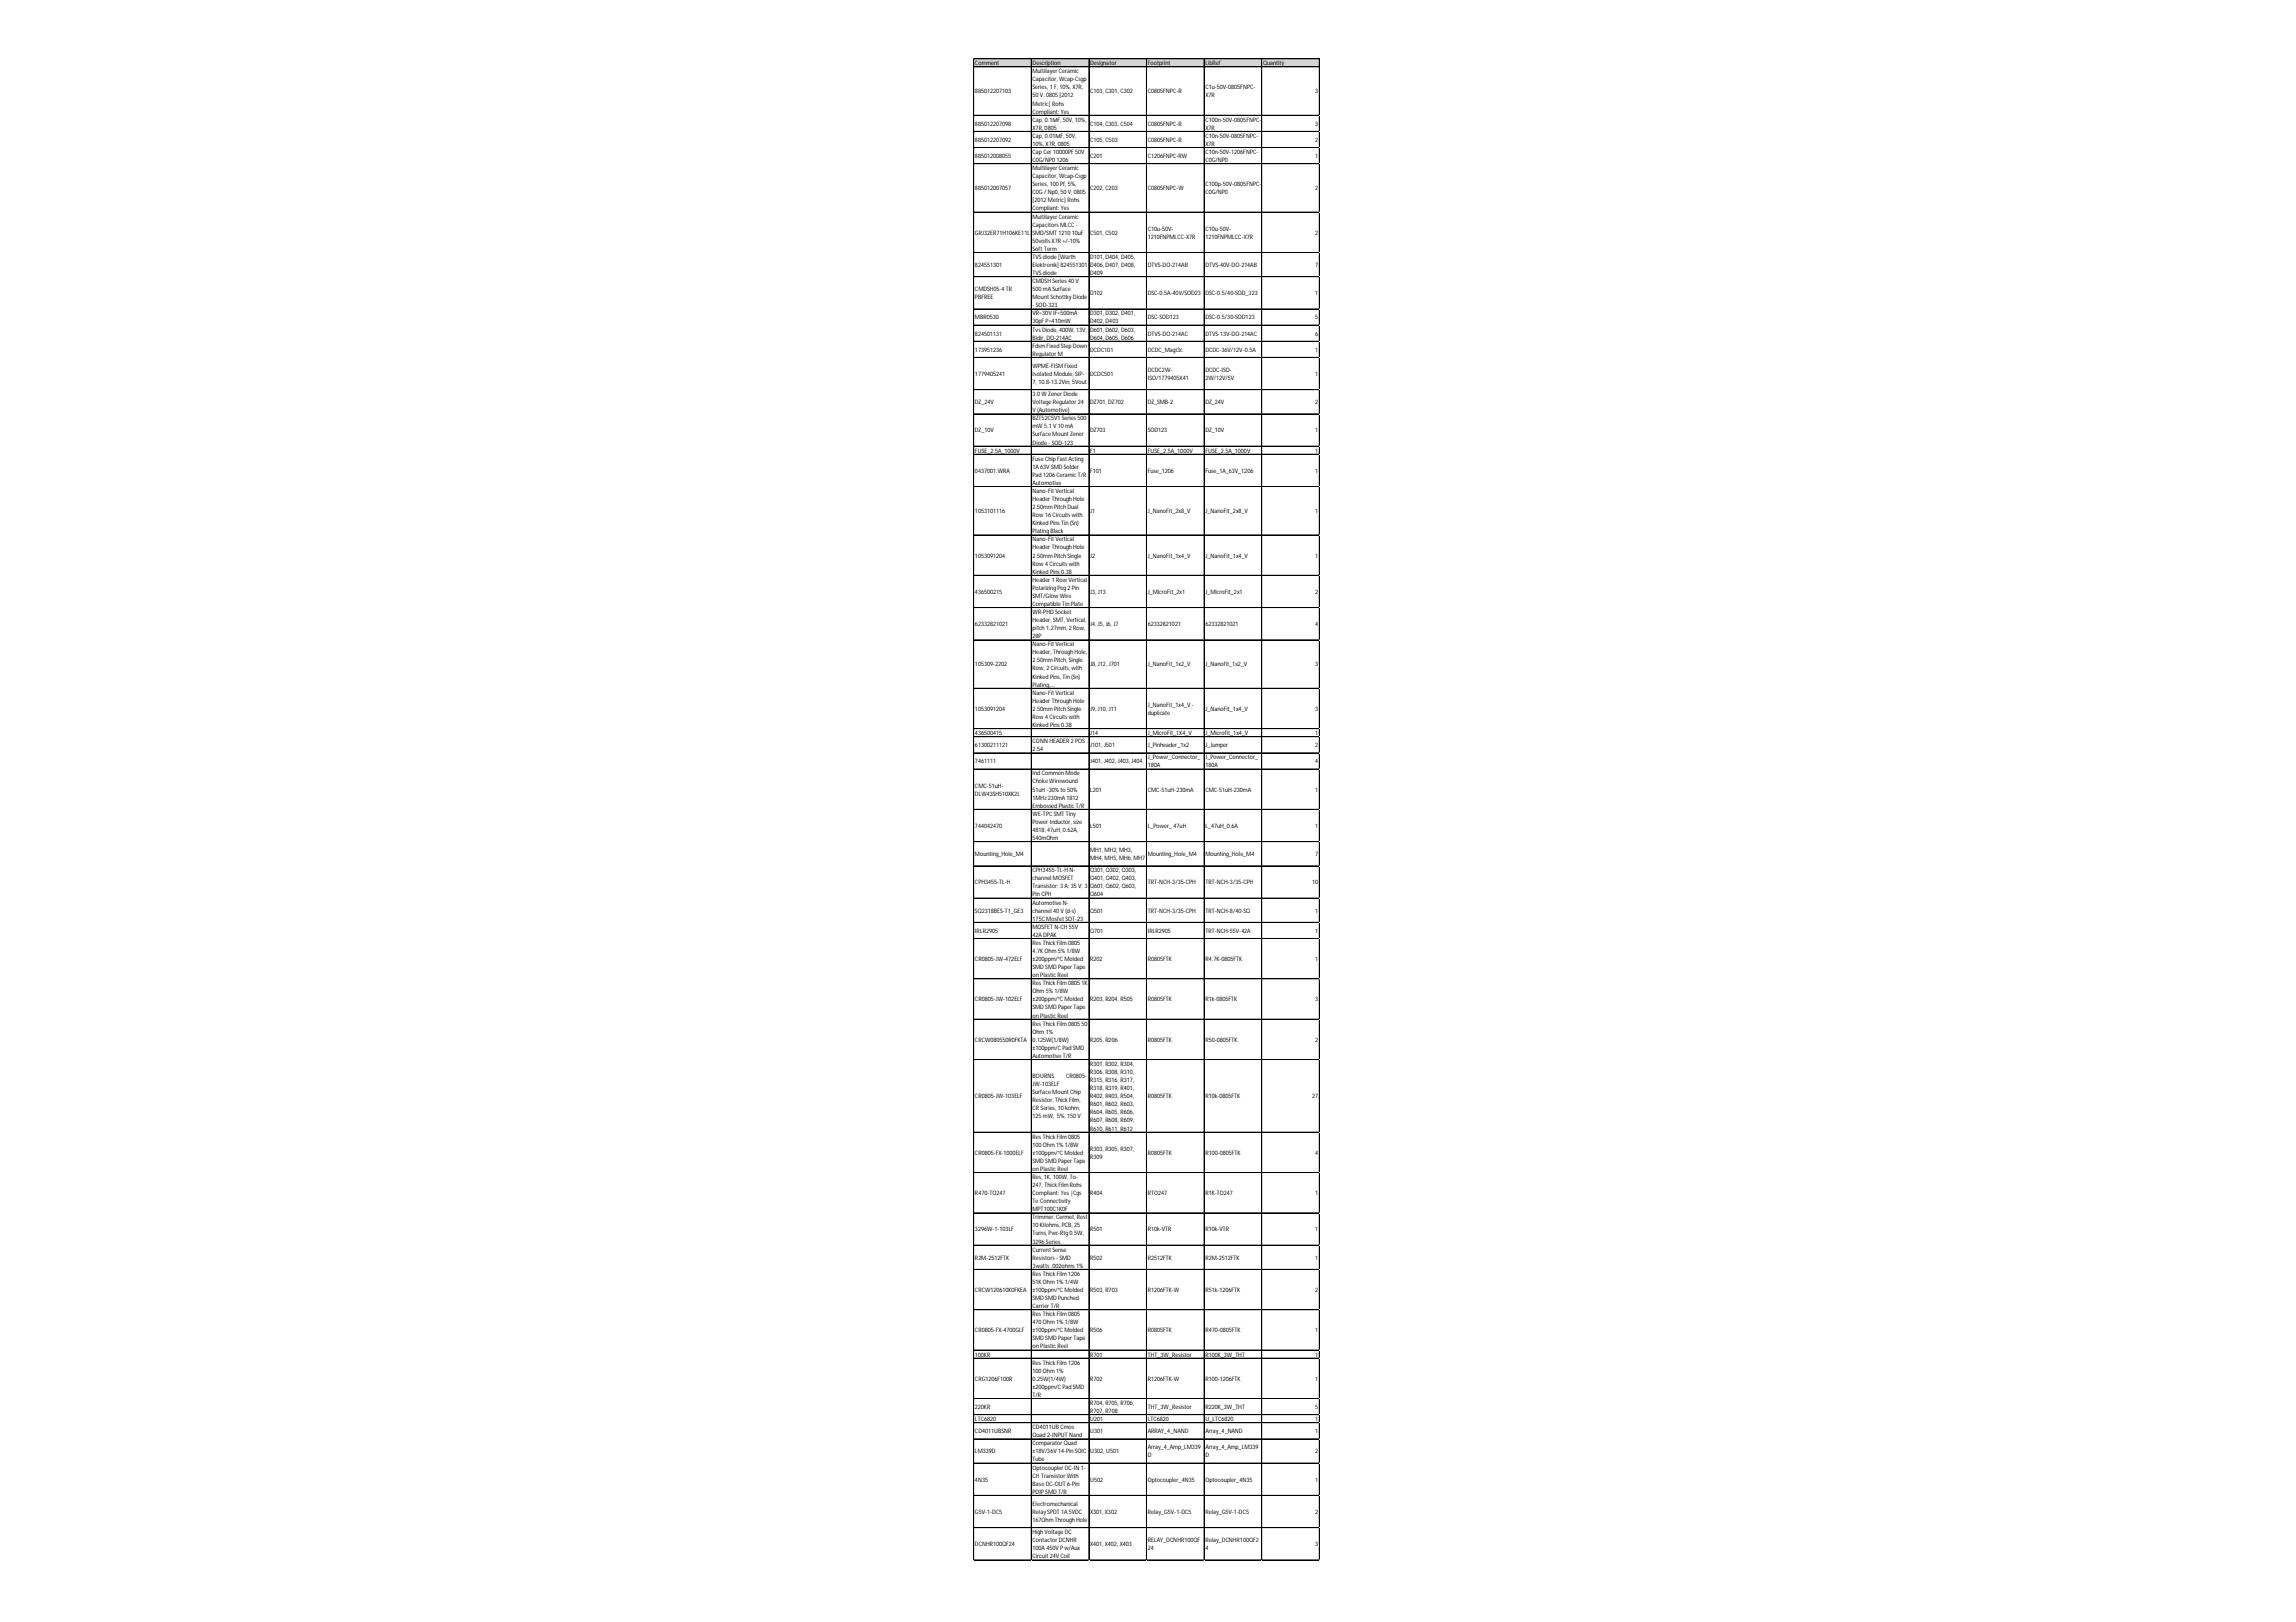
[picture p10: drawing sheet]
<svg xmlns="http://www.w3.org/2000/svg" width="297mm" height="210mm" viewBox="0 0 297 210" stroke-linecap="round" stroke-linejoin="round" font-family="sans-serif">
<defs><g id="words">
<g font-size=".8">
<text x="126.1" y="8.4">Comment</text>
<text x="133.6" y="8.4">Description</text>
<text x="133.6" y="9.5">Multilayer Ceramic</text>
<text x="133.6" y="10.5">Capacitor, Wcap-Csgp</text>
<text x="133.6" y="11.6">Series, 1 F, 10%, X7R,</text>
<text x="141" y="8.4">Designator</text>
<text x="148.5" y="8.4">Footprint</text>
<text x="155.9" y="8.4">LibRef</text>
<text x="155.9" y="11.6">C1u-50V-0805FNPC-</text>
<text x="163.4" y="8.4">Quantity</text>
<text x="126.1" y="12.1">885012207103</text>
<text x="126.1" y="16.3">885012207098</text>
<text x="133.6" y="12.6">50 V, 0805 [2012</text>
<text x="133.6" y="13.7">Metric] Rohs</text>
<text x="133.6" y="14.7">Compliant: Yes</text>
<text x="133.6" y="15.7">Cap, 0.1ΜF, 50V, 10%,</text>
<text x="133.6" y="16.8">X7R, 0805</text>
<text x="133.6" y="17.8">Cap, 0.01ΜF, 50V,</text>
<text x="141" y="12.1">C103, C301, C302</text>
<text x="141" y="16.3">C104, C303, C504</text>
<text x="148.5" y="12.1">C0805FNPC-R</text>
<text x="148.5" y="16.3">C0805FNPC-R</text>
<text x="155.9" y="12.6">X7R</text>
<text x="155.9" y="15.7">C100n-50V-0805FNPC-</text>
<text x="155.9" y="16.8">X7R</text>
<text x="155.9" y="17.8">C10n-50V-0805FNPC-</text>
<text x="170.2" y="12.1">3</text>
<text x="170.2" y="16.3">3</text>
<text x="126.1" y="18.4">885012207092</text>
<text x="126.1" y="20.4">885012008055</text>
<text x="133.6" y="18.9">10%, X7R, 0805</text>
<text x="133.6" y="19.9">Cap Cer 10000PF 50V</text>
<text x="133.6" y="21">C0G/NP0 1206</text>
<text x="133.6" y="22">Multilayer Ceramic</text>
<text x="133.6" y="23.1">Capacitor, Wcap-Csgp</text>
<text x="141" y="18.4">C105, C503</text>
<text x="141" y="20.4">C201</text>
<text x="148.5" y="18.4">C0805FNPC-R</text>
<text x="148.5" y="20.4">C1206FNPC-RW</text>
<text x="155.9" y="18.9">X7R</text>
<text x="155.9" y="19.9">C10n-50V-1206FNPC-</text>
<text x="155.9" y="21">C0G/NP0</text>
<text x="170.2" y="18.4">2</text>
<text x="170.2" y="20.4">1</text>
<text x="126.1" y="24.6">885012007057</text>
<text x="133.6" y="24.1">Series, 100 Pf, 5%,</text>
<text x="133.6" y="25.1">C0G / Np0, 50 V, 0805</text>
<text x="133.6" y="26.2">[2012 Metric] Rohs</text>
<text x="133.6" y="27.2">Compliant: Yes</text>
<text x="133.6" y="28.3">Multilayer Ceramic</text>
<text x="133.6" y="29.3">Capacitors MLCC -</text>
<text x="141" y="24.6">C202, C203</text>
<text x="148.5" y="24.6">C0805FNPC-W</text>
<text x="148.5" y="29.8">C10u-50V-</text>
<text x="155.9" y="24.1">C100p-50V-0805FNPC-</text>
<text x="155.9" y="25.1">C0G/NP0</text>
<text x="155.9" y="29.8">C10u-50V-</text>
<text x="170.2" y="24.6">2</text>
<text x="126.1" y="30.4">GRJ32ER71H106KE11L</text>
<text x="126.1" y="34.5">824551301</text>
<text x="133.6" y="30.4">SMD/SMT 1210 10uF</text>
<text x="133.6" y="31.4">50volts X7R +/-10%</text>
<text x="133.6" y="32.5">Soft Term</text>
<text x="133.6" y="33.5">TVS diode [Würth</text>
<text x="133.6" y="34.5">Elektronik] 824551301</text>
<text x="133.6" y="35.6">TVS diode</text>
<text x="141" y="30.4">C501, C502</text>
<text x="141" y="33.5">D101, D404, D405,</text>
<text x="141" y="34.5">D406, D407, D408,</text>
<text x="141" y="35.6">D409</text>
<text x="148.5" y="30.9">1210FNPMLCC-X7R</text>
<text x="148.5" y="34.5">DTVS-DO-214AB</text>
<text x="155.9" y="30.9">1210FNPMLCC-X7R</text>
<text x="155.9" y="34.5">DTVS-40V-DO-214AB</text>
<text x="170.2" y="30.4">2</text>
<text x="170.2" y="34.5">7</text>
<text x="126.1" y="37.7">CMDSH05-4 TR</text>
<text x="126.1" y="38.7">PBFREE</text>
<text x="126.1" y="41.3">MBR0530</text>
<text x="133.6" y="36.6">CMDSH Series 40 V</text>
<text x="133.6" y="37.7">500 mA Surface</text>
<text x="133.6" y="38.7">Mount Schottky Diode</text>
<text x="133.6" y="39.8">- SOD-323</text>
<text x="133.6" y="40.8">VR=30V IF=500mA</text>
<text x="133.6" y="41.9">30pF P=410mW</text>
<text x="141" y="38.2">D102</text>
<text x="141" y="40.8">D301, D302, D401,</text>
<text x="141" y="41.9">D402, D403</text>
<text x="148.5" y="38.2">DSC-0.5A-40V/SOD23</text>
<text x="148.5" y="41.3">DSC-SOD123</text>
<text x="155.9" y="38.2">DSC-0.5/40-SOD_323</text>
<text x="155.9" y="41.3">DSC-0.5/30-SOD123</text>
<text x="170.2" y="38.2">1</text>
<text x="170.2" y="41.3">5</text>
<text x="126.1" y="43.4">824501131</text>
<text x="126.1" y="45.5">173951236</text>
<text x="133.6" y="42.9">Tvs Diode, 400W, 13V,</text>
<text x="133.6" y="43.9">Bidir, DO-214AC</text>
<text x="133.6" y="45">Fdsm Fixed Step Down</text>
<text x="133.6" y="46">Regulator M</text>
<text x="133.6" y="47.6">WPME-FISM Fixed</text>
<text x="141" y="42.9">D601, D602, D603,</text>
<text x="141" y="43.9">D604, D605, D606</text>
<text x="141" y="45.5">DCDC101</text>
<text x="148.5" y="43.4">DTVS-DO-214AC</text>
<text x="148.5" y="45.5">DCDC_Magi3c</text>
<text x="155.9" y="43.4">DTVS-13V-DO-214AC</text>
<text x="155.9" y="45.5">DCDC-36V/12V-0.5A</text>
<text x="170.2" y="43.4">6</text>
<text x="170.2" y="45.5">1</text>
<text x="126.1" y="48.6">1779405241</text>
<text x="126.1" y="52.3">DZ_24V</text>
<text x="133.6" y="48.6">Isolated Module, SIP-</text>
<text x="133.6" y="49.7">7, 10.8-13.2Vin, 5Vout</text>
<text x="133.6" y="51.3">3.0 W Zener Diode</text>
<text x="133.6" y="52.3">Voltage Regulator 24</text>
<text x="133.6" y="53.3">V (Automotive)</text>
<text x="141" y="48.6">DCDC501</text>
<text x="141" y="52.3">DZ701, DZ702</text>
<text x="148.5" y="48.1">DCDC2W-</text>
<text x="148.5" y="49.2">ISO/1779405X41</text>
<text x="148.5" y="52.3">DZ_SMB-2</text>
<text x="155.9" y="48.1">DCDC-ISO-</text>
<text x="155.9" y="49.2">2W/12V/5V</text>
<text x="155.9" y="52.3">DZ_24V</text>
<text x="170.2" y="48.6">1</text>
<text x="170.2" y="52.3">2</text>
<text x="126.1" y="56">DZ_10V</text>
<text x="126.1" y="58.6">FUSE_2.5A_1000V</text>
<text x="133.6" y="54.4">BZT52C5V1 Series 500</text>
<text x="133.6" y="55.4">mW 5.1 V 10 mA</text>
<text x="133.6" y="56.5">Surface Mount Zener</text>
<text x="133.6" y="57.5">Diode - SOD-123</text>
<text x="133.6" y="59.6">Fuse Chip Fast Acting</text>
<text x="141" y="56">DZ703</text>
<text x="141" y="58.6">F1</text>
<text x="148.5" y="56">SOD123</text>
<text x="148.5" y="58.6">FUSE_2.5A_1000V</text>
<text x="155.9" y="56">DZ_10V</text>
<text x="155.9" y="58.6">FUSE_2.5A_1000V</text>
<text x="170.2" y="56">1</text>
<text x="170.2" y="58.6">1</text>
<text x="126.1" y="61.2">0437001.WRA</text>
<text x="133.6" y="60.7">1A 63V SMD Solder</text>
<text x="133.6" y="61.7">Pad 1206 Ceramic T/R</text>
<text x="133.6" y="62.7">Automotive</text>
<text x="133.6" y="63.8">Nano-Fit Vertical</text>
<text x="133.6" y="64.8">Header Through Hole</text>
<text x="133.6" y="65.9">2.50mm Pitch Dual</text>
<text x="141" y="61.2">F101</text>
<text x="148.5" y="61.2">Fuse_1206</text>
<text x="155.9" y="61.2">Fuse_1A_63V_1206</text>
<text x="170.2" y="61.2">1</text>
<text x="126.1" y="66.4">1053101116</text>
<text x="133.6" y="66.9">Row 16 Circuits with</text>
<text x="133.6" y="68">Kinked Pins Tin (Sn)</text>
<text x="133.6" y="69">Plating Black</text>
<text x="133.6" y="70.1">Nano-Fit Vertical</text>
<text x="133.6" y="71.1">Header Through Hole</text>
<text x="141" y="66.4">J1</text>
<text x="148.5" y="66.4">J_NanoFit_2x8_V</text>
<text x="155.9" y="66.4">J_NanoFit_2x8_V</text>
<text x="170.2" y="66.4">1</text>
<text x="126.1" y="72.1">1053091204</text>
<text x="126.1" y="76.8">436500215</text>
<text x="133.6" y="72.1">2.50mm Pitch Single</text>
<text x="133.6" y="73.2">Row 4 Circuits with</text>
<text x="133.6" y="74.2">Kinked Pins 0.38</text>
<text x="133.6" y="75.3">Header 1 Row Vertical</text>
<text x="133.6" y="76.3">Polarizing Peg 2 Pin</text>
<text x="133.6" y="77.4">SMT/Glow Wire</text>
<text x="141" y="72.1">J2</text>
<text x="141" y="76.8">J3, J13</text>
<text x="148.5" y="72.1">J_NanoFit_1x4_V</text>
<text x="148.5" y="76.8">J_MicroFit_2x1</text>
<text x="155.9" y="72.1">J_NanoFit_1x4_V</text>
<text x="155.9" y="76.8">J_MicroFit_2x1</text>
<text x="170.2" y="72.1">1</text>
<text x="170.2" y="76.8">2</text>
<text x="126.1" y="81">62332821021</text>
<text x="133.6" y="78.4">Compatible Tin Plate</text>
<text x="133.6" y="79.5">WR-PHD Socket</text>
<text x="133.6" y="80.5">Header, SMT, Vertical,</text>
<text x="133.6" y="81.5">pitch 1.27mm, 2 Row,</text>
<text x="133.6" y="82.6">28P</text>
<text x="133.6" y="83.6">Nano-Fit Vertical</text>
<text x="141" y="81">J4, J5, J6, J7</text>
<text x="148.5" y="81">62332821021</text>
<text x="155.9" y="81">62332821021</text>
<text x="170.2" y="81">4</text>
<text x="126.1" y="86.2">105309-2202</text>
<text x="133.6" y="84.7">Header, Through Hole,</text>
<text x="133.6" y="85.7">2.50mm Pitch, Single</text>
<text x="133.6" y="86.8">Row, 2 Circuits, with</text>
<text x="133.6" y="87.8">Kinked Pins, Tin (Sn)</text>
<text x="133.6" y="88.9">Plating,...</text>
<text x="133.6" y="89.9">Nano-Fit Vertical</text>
<text x="141" y="86.2">J8, J12, J701</text>
<text x="148.5" y="86.2">J_NanoFit_1x2_V</text>
<text x="155.9" y="86.2">J_Nanofit_1x2_V</text>
<text x="170.2" y="86.2">3</text>
<text x="126.1" y="92">1053091204</text>
<text x="126.1" y="95.1">436500415</text>
<text x="133.6" y="90.9">Header Through Hole</text>
<text x="133.6" y="92">2.50mm Pitch Single</text>
<text x="133.6" y="93">Row 4 Circuits with</text>
<text x="133.6" y="94.1">Kinked Pins 0.38</text>
<text x="141" y="92">J9, J10, J11</text>
<text x="141" y="95.1">J14</text>
<text x="148.5" y="91.5">J_NanoFit_1x4_V -</text>
<text x="148.5" y="92.5">duplicate</text>
<text x="148.5" y="95.1">J_MicroFit_1X4_V</text>
<text x="155.9" y="92">J_NanoFit_1x4_V</text>
<text x="155.9" y="95.1">J_Microfit_1x4_V</text>
<text x="170.2" y="92">3</text>
<text x="170.2" y="95.1">1</text>
<text x="126.1" y="96.7">61300211121</text>
<text x="126.1" y="98.8">7461111</text>
<text x="126.1" y="101.9">CMC-51uH-</text>
<text x="133.6" y="96.2">CONN HEADER 2 POS</text>
<text x="133.6" y="97.2">2.54</text>
<text x="133.6" y="100.3">Ind Common Mode</text>
<text x="133.6" y="101.4">Choke Wirewound</text>
<text x="141" y="96.7">J101, J501</text>
<text x="141" y="98.8">J401, J402, J403, J404</text>
<text x="148.5" y="96.7">J_Pinheader_1x2</text>
<text x="148.5" y="98.3">J_Power_Connector_</text>
<text x="148.5" y="99.3">180A</text>
<text x="155.9" y="96.7">J_Jumper</text>
<text x="155.9" y="98.3">J_Power_Connector_</text>
<text x="155.9" y="99.3">180A</text>
<text x="170.2" y="96.7">2</text>
<text x="170.2" y="98.8">4</text>
<text x="126.1" y="103">DLW43SH510XK2L</text>
<text x="126.1" y="107.1">744042470</text>
<text x="133.6" y="102.4">51uH -30% to 50%</text>
<text x="133.6" y="103.5">1MHz 230mA 1812</text>
<text x="133.6" y="104.5">Embossed Plastic T/R</text>
<text x="133.6" y="105.6">WE-TPC SMT Tiny</text>
<text x="133.6" y="106.6">Power Inductor, size</text>
<text x="133.6" y="107.7">4818, 47uH, 0.62A,</text>
<text x="141" y="102.4">L201</text>
<text x="141" y="107.1">L501</text>
<text x="148.5" y="102.4">CMC-51uH-230mA</text>
<text x="148.5" y="107.1">L_Power_ 47uH</text>
<text x="155.9" y="102.4">CMC-51uH-230mA</text>
<text x="155.9" y="107.1">L_47uH_0.6A</text>
<text x="170.2" y="102.4">1</text>
<text x="170.2" y="107.1">1</text>
<text x="126.1" y="110.8">Mounting_Hole_M4</text>
<text x="133.6" y="108.7">540mOhm</text>
<text x="133.6" y="112.9">CPH3455-TL-H N-</text>
<text x="133.6" y="113.9">channel MOSFET</text>
<text x="141" y="110.3">MH1, MH2, MH3,</text>
<text x="141" y="111.3">MH4, MH5, MH6, MH7</text>
<text x="141" y="112.9">Q301, Q302, Q303,</text>
<text x="141" y="113.9">Q401, Q402, Q403,</text>
<text x="148.5" y="110.8">Mounting_Hole_M4</text>
<text x="155.9" y="110.8">Mounting_Hole_M4</text>
<text x="170.2" y="110.8">7</text>
<text x="126.1" y="114.4">CPH3455-TL-H</text>
<text x="126.1" y="118.1">SQ2318BES-T1_GE3</text>
<text x="133.6" y="115">Transistor; 3 A; 35 V; 3-</text>
<text x="133.6" y="116">Pin CPH</text>
<text x="133.6" y="117.1">Automotive N-</text>
<text x="133.6" y="118.1">channel 40 V (d-s)</text>
<text x="133.6" y="119.1">175C Mosfet SOT-23</text>
<text x="141" y="115">Q601, Q602, Q603,</text>
<text x="141" y="116">Q604</text>
<text x="141" y="118.1">Q501</text>
<text x="148.5" y="114.4">TRT-NCH-3/35-CPH</text>
<text x="148.5" y="118.1">TRT-NCH-3/35-CPH</text>
<text x="155.9" y="114.4">TRT-NCH-3/35-CPH</text>
<text x="155.9" y="118.1">TRT-NCH-8/40-SQ</text>
<text x="169.8" y="114.4">10</text>
<text x="170.2" y="118.1">1</text>
<text x="126.1" y="120.7">IRLR2905</text>
<text x="126.1" y="124.4">CR0805-JW-472ELF</text>
<text x="133.6" y="120.2">MOSFET N-CH 55V</text>
<text x="133.6" y="121.2">42A DPAK</text>
<text x="133.6" y="122.3">Res Thick Film 0805</text>
<text x="133.6" y="123.3">4.7K Ohm 5% 1/8W</text>
<text x="133.6" y="124.4">±200ppm/°C Molded</text>
<text x="133.6" y="125.4">SMD SMD Paper Tape</text>
<text x="141" y="120.7">Q701</text>
<text x="141" y="124.4">R202</text>
<text x="148.5" y="120.7">IRLR2905</text>
<text x="148.5" y="124.4">R0805FTK</text>
<text x="155.9" y="120.7">TRT-NCH-55V-42A</text>
<text x="155.9" y="124.4">R4.7K-0805FTK</text>
<text x="170.2" y="120.7">1</text>
<text x="170.2" y="124.4">1</text>
<text x="126.1" y="129.6">CR0805-JW-102ELF</text>
<text x="133.6" y="126.5">on Plastic Reel</text>
<text x="133.6" y="127.5">Res Thick Film 0805 1K</text>
<text x="133.6" y="128.5">Ohm 5% 1/8W</text>
<text x="133.6" y="129.6">±200ppm/°C Molded</text>
<text x="133.6" y="130.6">SMD SMD Paper Tape</text>
<text x="133.6" y="131.7">on Plastic Reel</text>
<text x="141" y="129.6">R203, R204, R505</text>
<text x="148.5" y="129.6">R0805FTK</text>
<text x="155.9" y="129.6">R1k-0805FTK</text>
<text x="170.2" y="129.6">3</text>
<text x="126.1" y="134.8">CRCW080550R0FKTA</text>
<text x="133.6" y="132.7">Res Thick Film 0805 50</text>
<text x="133.6" y="133.8">Ohm 1%</text>
<text x="133.6" y="134.8">0.125W(1/8W)</text>
<text x="133.6" y="135.9">±100ppm/C Pad SMD</text>
<text x="133.6" y="136.9">Automotive T/R</text>
<text x="141" y="134.8">R205, R206</text>
<text x="141" y="137.9">R301, R302, R304,</text>
<text x="148.5" y="134.8">R0805FTK</text>
<text x="155.9" y="134.8">R50-0805FTK</text>
<text x="170.2" y="134.8">2</text>
<text x="126.1" y="142.1">CR0805-JW-103ELF</text>
<text x="133.6" y="139.5">BOURNS</text>
<text x="133.6" y="140.6">JW-103ELF</text>
<text x="133.6" y="141.6">Surface Mount Chip</text>
<text x="133.6" y="142.6">Resistor, Thick Film,</text>
<text x="133.6" y="143.7">CR Series, 10 kohm,</text>
<text x="138" y="139.5">CR0805-</text>
<text x="141" y="139">R306, R308, R310,</text>
<text x="141" y="140">R315, R316, R317,</text>
<text x="141" y="141.1">R318, R319, R401,</text>
<text x="141" y="142.1">R402, R403, R504,</text>
<text x="141" y="143.2">R601, R602, R603,</text>
<text x="148.5" y="142.1">R0805FTK</text>
<text x="155.9" y="142.1">R10k-0805FTK</text>
<text x="169.8" y="142.1">27</text>
<text x="126.1" y="149.4">CR0805-FX-1000ELF</text>
<text x="133.6" y="144.7">125 mW, 5%, 150 V</text>
<text x="133.6" y="147.3">Res Thick Film 0805</text>
<text x="133.6" y="148.4">100 Ohm 1% 1/8W</text>
<text x="133.6" y="149.4">±100ppm/°C Molded</text>
<text x="141" y="144.2">R604, R605, R606,</text>
<text x="141" y="145.3">R607, R608, R609,</text>
<text x="141" y="146.3">R610, R611, R612</text>
<text x="141" y="148.9">R303, R305, R307,</text>
<text x="141" y="150">R309</text>
<text x="148.5" y="149.4">R0805FTK</text>
<text x="155.9" y="149.4">R100-0805FTK</text>
<text x="170.2" y="149.4">4</text>
<text x="126.1" y="154.7">R470-TO247</text>
<text x="133.6" y="150.5">SMD SMD Paper Tape</text>
<text x="133.6" y="151.5">on Plastic Reel</text>
<text x="133.6" y="152.6">Res, 1K, 100W, To-</text>
<text x="133.6" y="153.6">247, Thick Film Rohs</text>
<text x="133.6" y="154.7">Compliant: Yes |Cgs</text>
<text x="133.6" y="155.7">Te Connectivity</text>
<text x="141" y="154.7">R404</text>
<text x="148.5" y="154.7">RTO247</text>
<text x="155.9" y="154.7">R1K-TO247</text>
<text x="170.2" y="154.7">1</text>
<text x="126.1" y="159.4">3296W-1-103LF</text>
<text x="133.6" y="156.7">MPT100C1K0F</text>
<text x="133.6" y="157.8">Trimmer, Cermet, Rest</text>
<text x="133.6" y="158.8">10 Kilohms, PCB, 25</text>
<text x="133.6" y="159.9">Turns, Pwr-Rtg 0.5W,</text>
<text x="133.6" y="160.9">3296 Series</text>
<text x="133.6" y="162">Current Sense</text>
<text x="141" y="159.4">R501</text>
<text x="148.5" y="159.4">R10k-VTR</text>
<text x="155.9" y="159.4">R10k-VTR</text>
<text x="170.2" y="159.4">1</text>
<text x="126.1" y="163">R2M-2512FTK</text>
<text x="126.1" y="167.2">CRCW120610K0FKEA</text>
<text x="133.6" y="163">Resistors - SMD</text>
<text x="133.6" y="164.1">3watts .002ohms 1%</text>
<text x="133.6" y="165.1">Res Thick Film 1206</text>
<text x="133.6" y="166.1">51K Ohm 1% 1/4W</text>
<text x="133.6" y="167.2">±100ppm/°C Molded</text>
<text x="141" y="163">R502</text>
<text x="141" y="167.2">R503, R703</text>
<text x="148.5" y="163">R2512FTK</text>
<text x="148.5" y="167.2">R1206FTK-W</text>
<text x="155.9" y="163">R2M-2512FTK</text>
<text x="155.9" y="167.2">R51k-1206FTK</text>
<text x="170.2" y="163">1</text>
<text x="170.2" y="167.2">2</text>
<text x="126.1" y="172.4">CR0805-FX-4700GLF</text>
<text x="133.6" y="168.2">SMD SMD Punched</text>
<text x="133.6" y="169.3">Carrier T/R</text>
<text x="133.6" y="170.3">Res Thick Film 0805</text>
<text x="133.6" y="171.4">470 Ohm 1% 1/8W</text>
<text x="133.6" y="172.4">±100ppm/°C Molded</text>
<text x="133.6" y="173.5">SMD SMD Paper Tape</text>
<text x="141" y="172.4">R506</text>
<text x="148.5" y="172.4">R0805FTK</text>
<text x="155.9" y="172.4">R470-0805FTK</text>
<text x="170.2" y="172.4">1</text>
<text x="126.1" y="175.5">100KR</text>
<text x="126.1" y="178.7">CRG1206F100R</text>
<text x="133.6" y="174.5">on Plastic Reel</text>
<text x="133.6" y="176.6">Res Thick Film 1206</text>
<text x="133.6" y="177.6">100 Ohm 1%</text>
<text x="133.6" y="178.7">0.25W(1/4W)</text>
<text x="133.6" y="179.7">±200ppm/C Pad SMD</text>
<text x="141" y="175.5">R701</text>
<text x="141" y="178.7">R702</text>
<text x="148.5" y="175.5">THT_3W_Resistor</text>
<text x="148.5" y="178.7">R1206FTK-W</text>
<text x="155.9" y="175.5">R100K_3W_THT</text>
<text x="155.9" y="178.7">R100-1206FTK</text>
<text x="170.2" y="175.5">1</text>
<text x="170.2" y="178.7">1</text>
<text x="126.1" y="182.3">220KR</text>
<text x="126.1" y="183.9">LTC6820</text>
<text x="126.1" y="185.5">CD4011UBSNR</text>
<text x="133.6" y="180.8">T/R</text>
<text x="133.6" y="184.9">CD4011UB Cmos</text>
<text x="133.6" y="186">Quad 2-INPUT Nand</text>
<text x="141" y="181.8">R704, R705, R706,</text>
<text x="141" y="182.9">R707, R708</text>
<text x="141" y="183.9">U201</text>
<text x="141" y="185.5">U301</text>
<text x="148.5" y="182.3">THT_3W_Resistor</text>
<text x="148.5" y="183.9">LTC6820</text>
<text x="148.5" y="185.5">ARRAY_4_NAND</text>
<text x="155.9" y="182.3">R220K_3W_THT</text>
<text x="155.9" y="183.9">U_LTC6820</text>
<text x="155.9" y="185.5">Array_4_NAND</text>
<text x="170.2" y="182.3">5</text>
<text x="170.2" y="183.9">1</text>
<text x="170.2" y="185.5">1</text>
<text x="126.1" y="188.1">LM339D</text>
<text x="126.1" y="191.7">4N35</text>
<text x="133.6" y="187">Comparator Quad</text>
<text x="133.6" y="188.1">±18V/36V 14-Pin SOIC</text>
<text x="133.6" y="189.1">Tube</text>
<text x="133.6" y="190.2">Optocoupler DC-IN 1-</text>
<text x="133.6" y="191.2">CH Transistor With</text>
<text x="141" y="188.1">U302, U501</text>
<text x="141" y="191.7">U502</text>
<text x="148.5" y="187.6">Array_4_Amp_LM339</text>
<text x="148.5" y="188.6">D</text>
<text x="148.5" y="191.7">Optocoupler_4N35</text>
<text x="155.9" y="187.6">Array_4_Amp_LM339</text>
<text x="155.9" y="188.6">D</text>
<text x="155.9" y="191.7">Optocoupler_4N35</text>
<text x="170.2" y="188.1">2</text>
<text x="170.2" y="191.7">1</text>
<text x="126.1" y="195.9">G5V-1-DC5</text>
<text x="133.6" y="192.3">Base DC-OUT 6-Pin</text>
<text x="133.6" y="193.3">PDIP SMD T/R</text>
<text x="133.6" y="194.9">Electromechanical</text>
<text x="133.6" y="195.9">Relay SPDT 1A 5VDC</text>
<text x="133.6" y="197">167Ohm Through Hole</text>
<text x="141" y="195.9">X301, X302</text>
<text x="148.5" y="195.9">Relay_G5V-1-DC5</text>
<text x="155.9" y="195.9">Relay_G5V-1-DC5</text>
<text x="170.2" y="195.9">2</text>
<text x="126.1" y="200.1">DCNHR100QF24</text>
<text x="133.6" y="198.5">High Voltage DC</text>
<text x="133.6" y="199.6">Contactor DCNHR</text>
<text x="133.6" y="200.6">100A 450V P w/Aux</text>
<text x="133.6" y="201.7">Circuit 24V Coil</text>
<text x="141" y="200.1">X401, X402, X403</text>
<text x="148.5" y="199.6">RELAY_DCNHR100QF</text>
<text x="148.5" y="200.6">24</text>
<text x="155.9" y="199.6">Relay_DCNHR100QF2</text>
<text x="155.9" y="200.6">4</text>
<text x="170.2" y="200.1">3</text>
</g>
</g></defs>
<path d="M126 7.6h44.7v1.1h-44.7z" fill="#d3d3d3"/>
<g fill="none" stroke="#000" stroke-width=".13">
<path d="M126 7.6v194.3M126 7.6h44.7M126 7.6h44.7v194.3M126 8.6h44.7M126 8.7h44.7M126 14.9h44.7M126 17h44.7M126 19.1h44.7M133.4 7.6v194.3M140.9 7.6v194.3M148.3 7.6v194.3M155.8 7.6v194.3"/>
<path d="M163.2 7.6v194.3M170.7 7.6v194.3M126 21.2h44.7M126 27.4h44.7M126 32.7h44.7M126 35.8h44.7M126 40h44.7M126 42.1h44.7M126 44.2h44.7M126 46.2h44.7M126 46.3h44.7M126 50.4h44.7"/>
<path d="M126 53.6h44.7M126 57.7h44.7M126 57.8h44.7M126 58.8h44.7M126 63h44.7M126 69.2h44.7M126 74.4h44.7M126 78.6h44.7M126 82.8h44.7M126 89.1h44.7M126 94.3h44.7M126 95.3h44.7"/>
<path d="M126 97.4h44.7M126 99.5h44.7M126 104.7h44.7M126 104.8h44.7M126 108.9h44.7M126 112h44.7M126 112.1h44.7M126 116.2h44.7M126 119.4h44.7M126 121.4h44.7M126 121.5h44.7M126 126.7h44.7"/>
<path d="M126 131.9h44.7M126 137.1h44.7M126 146.5h44.7M126 151.7h44.7M126 151.8h44.7M126 157h44.7M126 161.1h44.7M126 161.2h44.7M126 164.3h44.7M126 169.5h44.7M126 174.7h44.7M126 175.8h44.7"/>
<path d="M126 181h44.7M126 183.1h44.7M126 184.1h44.7M126 186.2h44.7M126 189.3h44.7M126 189.4h44.7M126 193.5h44.7M126 197.7h44.7M126 201.9h44.7"/>
</g>
<path d="M126 201.9v.1" fill="none" stroke="#e0e0e0" stroke-width=".13"/>
<path d="M133.4 201.9v.1" fill="none" stroke="#e0e0e0" stroke-width=".13"/>
<path d="M140.9 201.9v.1" fill="none" stroke="#e0e0e0" stroke-width=".13"/>
<path d="M148.3 201.9v.1" fill="none" stroke="#e0e0e0" stroke-width=".13"/>
<path d="M155.8 201.9v.1" fill="none" stroke="#e0e0e0" stroke-width=".13"/>
<path d="M163.2 201.9v.1" fill="none" stroke="#e0e0e0" stroke-width=".13"/>
<path d="M170.7 201.9v.1" fill="none" stroke="#e0e0e0" stroke-width=".13"/>
<use href="#words"/>
</svg>
